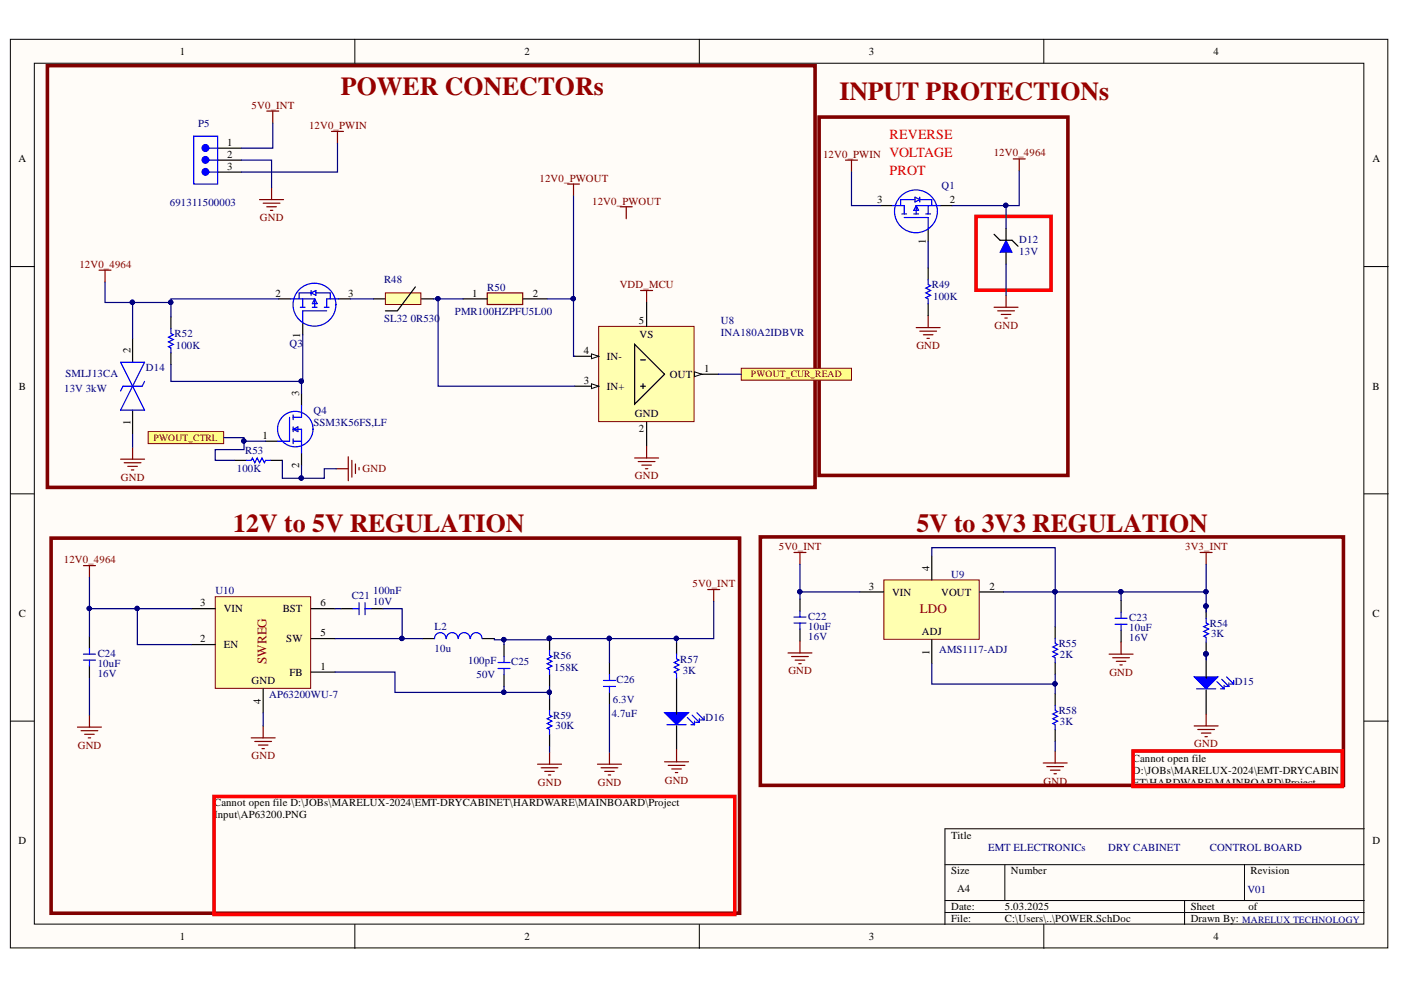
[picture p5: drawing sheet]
<svg xmlns="http://www.w3.org/2000/svg" width="297mm" height="210mm" viewBox="0 0 297 210" stroke-linecap="round" stroke-linejoin="round" font-family="sans-serif">
<defs><g id="words">
<g font-size="5.5" fill="#980000">
<text x="72.3" y="20.1">POWER CONECTORs</text>
<text x="178" y="21.1">INPUT PROTECTIONs</text>
<text x="49.5" y="112.9">12V to 5V REGULATION</text>
<text x="194.3" y="112.9">5V to 3V3 REGULATION</text>
</g>
<g font-size="3" fill="#f00">
<text x="188.6" y="29.5">REVERSE</text>
<text x="188.6" y="33.3">VOLTAGE</text>
<text x="188.6" y="37.1">PROT</text>
</g>
<g font-size="2.8" fill="#980000">
<text x="195" y="130">LDO</text>
<text x="56.5" y="140.7" transform="rotate(-90 56.5 140.7)">SWREG</text>
</g>
<g font-size="2.3">
<text x="38.1" y="11.6">1</text>
<text x="111.2" y="11.6">2</text>
<text x="184.2" y="11.6">3</text>
<text x="257.3" y="11.6">4</text>
<text x="3.9" y="34.4">A</text>
<text x="48.2" y="30.9">1</text>
<text x="48.2" y="33.4">2</text>
<text x="48.2" y="36">3</text>
<text x="291" y="34.4">A</text>
<text x="186" y="43.1">3</text>
<text x="201.4" y="43.1">2</text>
<text x="196.3" y="51.8" transform="rotate(-90 196.3 51.8)">1</text>
<text x="58.4" y="62.9">2</text>
<text x="73.8" y="62.9">3</text>
<text x="100.1" y="62.9">1</text>
<text x="113" y="62.9">2</text>
<text x="63.7" y="71.6" transform="rotate(-90 63.7 71.6)">1</text>
<text x="135.4" y="68.7">5</text>
<text x="135.6" y="71.8">VS</text>
<text x="27.6" y="74.8" transform="rotate(-90 27.6 74.8)">2</text>
<text x="123.8" y="75">4</text>
<text x="128.7" y="76.3">IN-</text>
<text x="4" y="82.6">B</text>
<text x="63.4" y="83.9" transform="rotate(-90 63.4 83.9)">3</text>
<text x="123.8" y="81.4">3</text>
<text x="128.7" y="82.6">IN+</text>
<text x="142" y="80.1">OUT</text>
<text x="149.3" y="78.8">1</text>
<text x="291" y="82.6">B</text>
<text x="134.6" y="88.5">GND</text>
<text x="27.6" y="90.2" transform="rotate(-90 27.6 90.2)">1</text>
<text x="55.6" y="93">1</text>
<text x="135.4" y="91.5">2</text>
<text x="63.4" y="99.3" transform="rotate(-90 63.4 99.3)">2</text>
<text x="184.2" y="125">3</text>
<text x="197.1" y="121" transform="rotate(-90 197.1 121)">4</text>
<text x="209.8" y="125">2</text>
<text x="4" y="130.8">C</text>
<text x="42.4" y="128.6">3</text>
<text x="47.4" y="129.8">VIN</text>
<text x="59.9" y="129.8">BST</text>
<text x="68" y="128.6">6</text>
<text x="189.1" y="126.3">VIN</text>
<text x="199.5" y="126.3">VOUT</text>
<text x="291" y="130.8">C</text>
<text x="42.4" y="136.2">2</text>
<text x="47.4" y="137.4">EN</text>
<text x="60.7" y="136.2">SW</text>
<text x="68" y="134.9">5</text>
<text x="195.5" y="134.6">ADJ</text>
<text x="61.4" y="143.3">FB</text>
<text x="68" y="142">1</text>
<text x="197.1" y="138.9" transform="rotate(-90 197.1 138.9)">1</text>
<text x="53.3" y="145">GND</text>
<text x="55.3" y="149.2" transform="rotate(-90 55.3 149.2)">4</text>
<text x="240.2" y="161.6">Cannot open file</text>
<text x="240.2" y="164.1">D:\JOBs\MARELUX-2024\EMT-DRYCABIN</text>
<text x="240.2" y="166.6">ET\HARDWARE\MAINBOARD\Project</text>
<text x="45.4" y="170.9">Cannot open file D:\JOBs\MARELUX-2024\EMT-DRYCABINET\HARDWARE\MAINBOARD\Project</text>
<text x="45.4" y="173.5">Input\AP63200.PNG</text>
<text x="3.9" y="179">D</text>
<text x="201.6" y="177.8">Title</text>
<text x="291" y="179">D</text>
<text x="201.6" y="185.4">Size</text>
<text x="214.3" y="185.4">Number</text>
<text x="265.1" y="185.4">Revision</text>
<text x="202.9" y="189.2">A4</text>
<text x="201.6" y="193">Date:</text>
<text x="201.6" y="195.5">File:</text>
<text x="213.1" y="193">5.03.2025</text>
<text x="213.1" y="195.5">C:\Users\..\POWER.SchDoc</text>
<text x="252.5" y="193">Sheet</text>
<text x="252.5" y="195.5">Drawn By:</text>
<text x="264.7" y="193">of</text>
<text x="38.1" y="199.3">1</text>
<text x="111.2" y="199.3">2</text>
<text x="184.2" y="199.3">3</text>
<text x="257.3" y="199.3">4</text>
</g>
<g font-size="2.3" fill="#800000">
<text x="53.3" y="23">5V0_INT</text>
<text x="65.5" y="27.3">12V0_PWIN</text>
<text x="174.5" y="33.4">12V0_PWIN</text>
<text x="210.7" y="33.2">12V0_4964</text>
<text x="114.4" y="38.5">12V0_PWOUT</text>
<text x="55.1" y="46.9">GND</text>
<text x="125.6" y="43.4">12V0_PWOUT</text>
<text x="16.8" y="56.8">12V0_4964</text>
<text x="131.4" y="61.1">VDD_MCU</text>
<text x="210.9" y="69.7">GND</text>
<text x="194.3" y="74">GND</text>
<text x="25.6" y="101.9">GND</text>
<text x="76.9" y="100.1">GND</text>
<text x="134.6" y="101.6">GND</text>
<text x="13.5" y="119.4">12V0_4964</text>
<text x="165.1" y="116.7">5V0_INT</text>
<text x="251.3" y="116.7">3V3_INT</text>
<text x="146.9" y="124.5">5V0_INT</text>
<text x="167.1" y="143">GND</text>
<text x="235.2" y="143.3">GND</text>
<text x="16.5" y="158.7">GND</text>
<text x="53.3" y="161">GND</text>
<text x="253.2" y="158.5">GND</text>
<text x="114.1" y="166.6">GND</text>
<text x="126.7" y="166.6">GND</text>
<text x="140.9" y="166.1">GND</text>
<text x="221.3" y="166.4">GND</text>
</g>
<g font-size="2.3" fill="#000080">
<text x="42" y="26.8">P5</text>
<text x="199.6" y="40">Q1</text>
<text x="36" y="43.6">691311500003</text>
<text x="216.1" y="51.5">D12</text>
<text x="216.1" y="54">13V</text>
<text x="81.4" y="60.1">R48</text>
<text x="103.3" y="61.6">R50</text>
<text x="197.6" y="61.1">R49</text>
<text x="197.8" y="63.6">100K</text>
<text x="37" y="71.5">R52</text>
<text x="81.4" y="68.2">SL32</text>
<text x="87.1" y="68.2">0R530</text>
<text x="96.5" y="66.7">PMR100HZPFU5L00</text>
<text x="152.9" y="68.7">U8</text>
<text x="152.9" y="71.2">INA180A2IDBVR</text>
<text x="37.3" y="74">100K</text>
<text x="61.4" y="73.5">Q3</text>
<text x="13.6" y="83.1">13V 3kW</text>
<text x="13.9" y="79.9">SMLJ13CA</text>
<text x="30.9" y="78.6">D14</text>
<text x="66.5" y="87.7">Q4</text>
<text x="66.5" y="90.2">SSM3K56FS,LF</text>
<text x="50.2" y="100.1">100K</text>
<text x="52" y="96.3">R53</text>
<text x="201.6" y="122.5">U9</text>
<text x="45.7" y="126">U10</text>
<text x="74.6" y="127">C21</text>
<text x="79.1" y="126">100nF</text>
<text x="79.1" y="128.3">10V</text>
<text x="171.4" y="131.4">C22</text>
<text x="239.4" y="131.6">C23</text>
<text x="92.2" y="133.6">L2</text>
<text x="171.4" y="133.6">10uF</text>
<text x="171.4" y="135.7">16V</text>
<text x="224.5" y="137.2">R55</text>
<text x="239.4" y="133.9">10uF</text>
<text x="239.4" y="135.9">16V</text>
<text x="256.5" y="132.9">R54</text>
<text x="256.8" y="135.2">3K</text>
<text x="20.7" y="141.5">10uF</text>
<text x="20.7" y="143.5">16V</text>
<text x="20.7" y="139.2">C24</text>
<text x="92.2" y="138.2">10u</text>
<text x="99.3" y="140.7">100pF</text>
<text x="101" y="143.8">50V</text>
<text x="108.4" y="141">C25</text>
<text x="117.3" y="139.7">R56</text>
<text x="117.5" y="142.2">158K</text>
<text x="144.2" y="140.5">R57</text>
<text x="144.7" y="143">3K</text>
<text x="199.1" y="138.4">AMS1117-ADJ</text>
<text x="224.7" y="139.5">2K</text>
<text x="57.1" y="148.1">AP63200WU-7</text>
<text x="129.9" y="149.1">6.3V</text>
<text x="130.7" y="144.8">C26</text>
<text x="261.8" y="145.3">D15</text>
<text x="117.3" y="152.4">R59</text>
<text x="117.8" y="154.7">30K</text>
<text x="129.7" y="152.1">4.7uF</text>
<text x="149.6" y="152.9">D16</text>
<text x="224.5" y="151.4">R58</text>
<text x="224.7" y="153.6">3K</text>
<text x="209.5" y="180.4">EMT ELECTRONICs</text>
<text x="235" y="180.4">DRY CABINET</text>
<text x="256.5" y="180.4">CONTROL BOARD</text>
<text x="264.5" y="189.3">V01</text>
</g>
<g font-size="2" fill="#800000">
<text x="159.2" y="80">PWOUT_CUR_READ</text>
<text x="32.6" y="93.4">PWOUT_CTRL</text>
</g>
<text font-size="2" fill="#000080" x="263.4" y="195.6">MARELUX TECHNOLOGY</text>
</g></defs>
<g fill="#fffcf8" stroke="#000" stroke-width=".21">
<path d="M2.2 8.3h292v192.7h-292z"/>
<path d="M7.3 13.4h281.9v182.5h-281.9z"/>
</g>
<g fill="none" stroke="#000" stroke-width=".21">
<path d="M75.2 8.3v5.1M148.3 8.3v5.1M221.3 8.3v5.1M2.2 56.5h5.1M289.3 56.5h5M2.2 104.7h5.1M289.3 104.7h5M2.2 152.9h5.1M289.3 152.9h5M289.3 175.7h-89v20.3M75.2 196v5.1M148.3 196v5.1"/>
<path d="M200.3 183.3h89M200.3 190.9h89M200.3 193.5h89M213 183.3v7.6M221.3 196v5.1M251.2 190.9v5.1M263.9 183.3v7.6"/>
</g>
<path d="M45.6 126.5h20.3v19.4h-20.3z" fill="#ffffb0" stroke="#800000" stroke-width=".21"/>
<path d="M19 134.9v2.5M40.6 136.7h5M40.6 129.1h5M66 129.1h5M66 135.4h5M89.6 135.4h2.5M102.3 135.4h2.5M19 141.2v2.6M55.8 146v5.1M66 142.5h5" fill="none" stroke="#000" stroke-width=".25"/>
<path d="M17.7 140h2.5M17.7 138.7h2.5M19 137.4v1.3M19 140v1.2M94.6 135.4a1.22 1.22 0 0 0-1.3-1.3 1.22 1.22 0 0 0-1.2 1.3M97.1 135.4a1.23 1.23 0 0 0-1.2-1.3 1.23 1.23 0 0 0-1.3 1.3M97.2 135.3a1.23 1.23 0 0 1 1.3-1.2 1.23 1.23 0 0 1 1.1 1.3M102.2 135.4a1.22 1.22 0 0 0-1.2-1.3 1.22 1.22 0 0 0-1.3 1.3" fill="none" stroke="#00f" stroke-width=".25"/>
<g fill="none" stroke="#800000" stroke-width=".25">
<path d="M150 125h2.6M151.3 125v2.5M16.4 154.2h5.1M17.2 154.9h3.5M17.9 155.7h2.1M18.7 156.4h.5M19 151.6v2.6M53.3 156.4h5M54 157.2h3.6M54.8 158h2M55.5 158.7h.6M55.8 153.9v2.5"/>
<path d="M116.5 159.5v2.5M129.2 159.5v2.5M114 162h5.1M114.7 162.8h3.6M115.5 163.5h2M116.3 164.3h.5M126.7 162h5.1M127.4 162.8h3.6M128.2 163.5h2M129 164.3h.5"/>
</g>
<path d="M10.8 114.1h146v79.5h-146z" fill="none" stroke="#800000" stroke-width=".76"/>
<path d="M187.4 123h20.2v12.5h-20.2z" fill="#ffffb0" stroke="#800000" stroke-width=".21"/>
<path d="M197.6 117.9v5.1M169.6 127v2.6M169.6 133.4v2.5M182.3 125.5h5.1M197.6 135.7v5M207.7 125.5h5.1M237.7 127.3v2.5M237.7 133.6v2.6" fill="none" stroke="#000" stroke-width=".25"/>
<path d="M168.3 132.1h2.6M168.3 130.8h2.6M169.6 129.6v1.2M169.6 132.1v1.3M236.4 132.4h2.6M236.4 131.1h2.6M237.7 129.8v1.3M237.7 132.4v1.2" fill="none" stroke="#00f" stroke-width=".25"/>
<g fill="none" stroke="#800000" stroke-width=".25">
<path d="M168.3 117.1h2.6M169.6 117.1v2.6M167.1 138.4h5M167.8 139.2h3.6M168.6 140h2M169.6 135.9v2.5M235.2 138.7h5M235.9 139.5h3.6M237.7 136.2v2.5M169.4 140.7h.5M223.7 159.2v2.6M236.7 140.2h2"/>
<path d="M237.4 141h.5M221.2 161.8h5.1M221.9 162.5h3.6M222.7 163.3h2M223.5 164.1h.5"/>
</g>
<path d="M161.2 113.8h123.6v52.7h-123.6z" fill="none" stroke="#800000" stroke-width=".76"/>
<path d="M240.2 159.2h44.4v7.5h-44.4zM45.4 168.9h110.4v25h-110.4z" fill="none" stroke="#f00" stroke-width=".76"/>
<path d="M140.9 151.1h5.1l-2.6 2.6z" fill="#00f"/>
<path d="M140.9 151.1h5.1l-2.6 2.6z" fill="none" stroke="#00f" stroke-width=".21"/>
<path d="M141.4 153.7h4.1M145.7 152.1l1.6 1.6M146.5 153.7h.8M146.7 151.6l1.6 1.5M147.3 152.9v.8M147.5 153.1h.8M147.8 151.1l1.5 1.5M148.3 152.4v.7M148.5 152.6h.8M149.3 151.9v.7" fill="none" stroke="#00f" stroke-width=".25"/>
<path d="M143.4 146.3v5.1M143.4 153.9v5.1" fill="none" stroke="#000" stroke-width=".25"/>
<path d="M143.4 159v2.5M140.9 161.5h5.1M141.7 162.3h3.5M142.4 163h2.1M143.2 163.8h.5" fill="none" stroke="#800000" stroke-width=".25"/>
<path d="M253.2 143.5h5.1l-2.6 2.5z" fill="#00f"/>
<path d="M253.2 143.5h5.1l-2.6 2.5z" fill="none" stroke="#00f" stroke-width=".21"/>
<g fill="none" stroke="#00f" stroke-width=".25">
<path d="M189.2 43.6h2.5v1.8M191.2 45.4h1M191.7 46.1h5.1v2.6M193.7 45.4h1.1M194 42.3h-3.1v1.3M194 41.8l1 .5-1 .5zM194.3 43.6h5M194.3 43.6v1.8M194.3 43.6l.5 1h-1.1zM195 42.3h2.6v1.3M195 41.8v1M196.3 45.4h1"/>
<path d="M196.8 43.6v1.8M253.7 146h4.1M258 144.5l1.5 1.5M258.8 146h.7M259 144l1.6 1.5M259.5 145.3v.7M259.8 145.5h.8M260 143.5l1.6 1.5M260.6 144.8v.7M260.8 145h.8M261.6 144.3v.7"/>
<circle cx="194.2" cy="44.8" r="4.5"/>
</g>
<path d="M186.6 43.6h2.6M196.8 48.7v2.5M199.3 43.6h2.6M255.7 138.7v5.1M255.7 146.3v5.1" fill="none" stroke="#000" stroke-width=".25"/>
<circle cx="255.7" cy="138.6" r=".46" fill="#000080" stroke="#000080" stroke-width=".21"/>
<g fill="none" stroke="#800000" stroke-width=".25">
<path d="M57.6 39.8v2.5M70.3 27.9h2.5M71.6 27.9v2.5M179.3 34h2.5M180.5 34v2.5M214.8 33.7h2.6M216.1 33.7v2.5M55 42.3h5.1M55.8 43.1h3.6M56.6 43.8h2M57.3 44.6h.5M194.3 69.5h5"/>
<path d="M195 70.2h3.6M195.8 71h2M196.5 71.7h.5M196.8 66.9v2.6M254.5 117.1h2.5M255.7 117.1v2.6M253.2 153.9h5.1M253.9 154.7h3.6M254.7 155.4h2M255.5 156.2h.5M255.7 151.4v2.5"/>
</g>
<path d="M10 13.9h162.8v89.4h-162.8z" fill="none" stroke="#800000" stroke-width=".76"/>
<path d="M213.3 50.9l1.3 2.6h-2.6z" fill="#00f"/>
<path d="M213.3 50.9l1.3 2.6h-2.6z" fill="none" stroke="#00f" stroke-width=".21"/>
<path d="M210.8 49.7l1.2 1.2h2.6l1.2 1.3M213.3 48.4v2.5M213.3 53.5v2.5M28.1 71.7v5.1M79.2 63.4h2.5M89.3 63.4h2.6M28.1 87v5" fill="none" stroke="#000" stroke-width=".25"/>
<path d="M210.8 65.1h5M211.5 65.9h3.6M212.3 66.7h2M213 67.4h.6M213.3 62.6v2.5M25.6 97.4h5.1M26.3 98.1h3.6M27.1 98.9h2M27.9 99.6h.5M28.1 94.8v2.6M17.7 119.9h2.5M19 119.9v2.6" fill="none" stroke="#800000" stroke-width=".25"/>
<path d="M207 45.9h15.9v15.6h-15.9z" fill="none" stroke="#f00" stroke-width=".76"/>
<path d="M173.7 24.8h52.7v76h-52.7z" fill="none" stroke="#800000" stroke-width=".76"/>
<path d="M25.6 76.8l5.1 10.2h-5.1l5.1-10.2zM30.7 80.9l-.6 1h-4l-.5 1" fill="none" stroke="#00f" stroke-width=".25"/>
<path d="M81.7 62.1h7.5v2.5h-7.5z" fill="#ffffb0" stroke="#800000" stroke-width=".21"/>
<path d="M88.1 60.8l-3.8 5.1h-2.6" fill="none" stroke="#000" stroke-width=".25"/>
<path d="M120.3 39h2.6M121.6 39v2.6M135.8 61.6h2.6M137.1 61.6v2.5M134.6 97.1h5M135.3 97.9h3.6M136.1 98.6h2M136.8 99.4h.5M137.1 94.6v2.5" fill="none" stroke="#800000" stroke-width=".25"/>
<path d="M103.3 62.1h7.5v2.5h-7.5z" fill="#ffffb0" stroke="#800000" stroke-width=".25"/>
<path d="M59.1 63.4h2.5M64.2 68.4v2.6M71.8 63.4h2.5M98.2 63.4h5.1M110.9 63.4h5.1" fill="none" stroke="#000" stroke-width=".25"/>
<g fill="none" stroke="#00f" stroke-width=".25">
<path d="M61.6 63.4h5.1M63.7 65.1h1M64.2 63.4v1.7M66 62.1h-2.6v1.3M66 62.1l1-.5v1zM66 61.6v1M66.2 65.1h1M66.7 63.4v1.7M66.7 63.4l.5 1h-1zM67 62.1h3v1.3M68.8 65.1h1M69.3 65.9h-5.1v2.5"/>
<path d="M71.8 63.4h-2.5v1.7"/>
<circle cx="66.7" cy="64.6" r="4.6"/>
</g>
<path d="M71.3 99.4h2.5M73.8 96.8v5.1M74.6 97.6v3.6M75.4 98.4v2M76.1 99.1v.5" fill="none" stroke="#800000" stroke-width=".25"/>
<g fill="#ffff80" stroke="#800000" stroke-width=".21">
<path d="M31.4 91.5h16v2.6h-16z" fill-rule="evenodd"/>
<path d="M157.2 78.1h23.3v2.5h-23.3z" fill-rule="evenodd"/>
</g>
<g fill="none" stroke="#00f" stroke-width=".25">
<path d="M196.8 59.3v1l.5 .3-1 .5 1 .5-1 .5 1 .5-1 .5 .5 .3v1M36.2 69.7v1l.5 .3-1 .5 1 .5-1 .5 1 .5-1 .5 .5 .3v1M52.2 97.6h1.1l.2-.5 .5 1 .5-1 .5 1 .5-1 .6 1 .2-.5h1M74.9 129.1h1.2M76.1 127.8v2.5M77.4 127.8v2.5M77.4 129.1h1.3M106.9 139.2v1.3M116.5 137.9v1l.5 .3-1 .5 1 .5-1 .5 1 .5-1 .5 .5 .3v1M143.4 138.7v1l.6 .3-1.1 .5 1.1 .5-1.1 .5 1.1 .5-1.1 .5 .5 .3v1M223.7 135.4v1l.5 .3-1 .5 1 .5-1 .5 1 .5-1 .5 .5 .3v1M255.7 131.1v1l.5 .3-1 .5 1 .5-1 .5 1 .5-1 .5 .5 .2v1.1"/>
<path d="M105.6 141.7h2.5M105.6 140.5h2.5M106.9 141.7v1.3M116.5 150.6v1l.5 .3-1 .5 1 .5-1 .5 1 .5-1 .5 .5 .3v1M127.9 145.5h2.6M127.9 144.3h2.6M129.2 143v1.3M129.2 145.5v1.3M223.7 149.6v1l.5 .3-1 .5 1 .5-1 .5 1 .5-1 .5 .5 .3v1"/>
</g>
<g fill="none" stroke="#000" stroke-width=".25">
<path d="M196.8 56.8v2.5M36.2 67.2v2.5M36.2 74.8v2.5M196.8 64.4v2.5M49.7 97.6h2.5M57.3 97.6h2.6M72.3 129.1h2.6M78.7 129.1h2.5M106.9 136.7v2.5M116.5 135.4v2.5M143.4 136.2v2.5M223.7 132.9v2.5"/>
<path d="M255.7 128.5v2.6M255.7 136.2v2.5M106.9 143v2.5M116.5 143v2.5M116.5 148.1v2.5M116.5 155.7v2.5M129.2 140.5v2.5M129.2 146.8v2.5M143.4 143.8v2.5M223.7 140.5v2.5M223.7 147.1v2.5M223.7 154.7v2.5"/>
</g>
<g fill="#000080" stroke="#000080" stroke-width=".21">
<circle cx="255.7" cy="128.5" r=".46"/>
<circle cx="255.7" cy="138.6" r=".46"/>
<circle cx="116.5" cy="135.4" r=".46"/>
</g>
<path d="M126.9 69.2h20.3v20.2h-20.3z" fill="#ffffb0" stroke="#800000" stroke-width=".21"/>
<path d="M121.9 75.5h5M134.6 73l6.3 6.3-6.3 6.4zM135.8 76.3h1M135.8 81.9h1M136.3 81.4v1" fill="none" stroke="#000" stroke-width=".25"/>
<path d="M125.4 75l1.5 .5-1.5 .6z" fill="#fffcf8"/>
<path d="M125.4 75l1.5 .5-1.5 .6z" fill="none" stroke="#000" stroke-width=".21"/>
<path d="M121.9 81.9h5" fill="none" stroke="#000" stroke-width=".25"/>
<path d="M125.4 81.4l1.5 .5-1.5 .5z" fill="#fffcf8"/>
<path d="M125.4 81.4l1.5 .5-1.5 .5z" fill="none" stroke="#000" stroke-width=".21"/>
<path d="M147.3 79.3h5M137.1 89.5v5.1" fill="none" stroke="#000" stroke-width=".25"/>
<path d="M147.3 78.8l1.5 .5-1.5 .6z" fill="#fffcf8"/>
<path d="M147.3 78.8l1.5 .5-1.5 .6z" fill="none" stroke="#000" stroke-width=".21"/>
<path d="M46.1 31.4h5.1M46.1 34h5.1M46.1 36.5h5.1M137.1 64.1v5.1M56.3 93.6h2.5M63.9 83.4v2.5M63.9 96.1v2.5" fill="none" stroke="#000" stroke-width=".25"/>
<g fill="none" stroke="#00f" stroke-width=".25">
<path d="M41.1 28.9h5v10.1h-5zM44.4 31.4h1.7M44.4 34h1.7M44.4 36.5h1.7M61.4 88.5v5.1h-2.6M62.2 91h1.7v5.1M62.2 93.6h1.7M62.2 88v1M62.2 90.5v1M62.2 93v1.1M62.2 91l1-.5v1zM63.9 85.9v2.6h-1.7"/>
<circle cx="62.6" cy="91" r="3.8"/>
</g>
<path d="M56.6 23.6h2.5M57.8 23.6v2.5M21 57.3h2.5M22.3 57.3v2.5M131.5 43.8h2.5M132.8 43.8v2.6" fill="none" stroke="#800000" stroke-width=".25"/>
<g fill="#00f" stroke="#00f" stroke-width=".25">
<circle cx="43.6" cy="33.9" r=".71"/>
<circle cx="43.6" cy="36.4" r=".71"/>
<circle cx="43.6" cy="31.4" r=".72"/>
</g>
<g fill="none" stroke="#000080" stroke-width=".25">
<path d="M51.2 34h6.4v5.8M57.8 26.1v5.3h-6.6M71.6 30.4v6.1h-20.4M180.5 36.5v7.1h6.1M216.1 36.2v7.4h-2.8v4.8M22.3 59.8v4.3h13.9v3.1M121.6 41.6v33.9h.3M196.8 51.2v5.6M201.9 43.6h11.4M213.3 56v6.6M28.1 64.1v7.6M36.2 77.3v3.6h27.7"/>
<path d="M59.1 63.4h-22.9v.7M64.2 71v9.9h-.3v2.5M74.3 63.4h4.9M91.9 63.4h1M98.2 63.4h-5.3v18.5h29M116 63.4h5.6M152.3 79.3h4.9M28.1 92v2.8M47.4 92.8h4.3v.8h4.6M51.7 93.6v1.7h-6.1v2.3h4.1M59.9 97.6v3.8h4M63.9 98.6v2.8h4.9v-2h2.5"/>
<path d="M169.6 119.7v5.8M197.6 117.9v-1.8h26.1v16.8M255.7 119.7v5.8M19 122.5v6.6M29.1 129.1v7.6h11.5M40.6 129.1h-21.6v5.8M71 135.4h18.6M71 129.1h1.3M81.2 129.1h4.1v6.3M106.9 135.7v1M129.2 135.4v5.1M143.4 135.4v.8"/>
<path d="M151.3 127.5v7.9h-34.8v.3h-11.7v-.3M182.3 125.5h-12.7v1.5M212.8 125.5h24.9v1.8M237.7 125.5h18v4.3M255.7 138.7v1.3M19 143.8v7.8M55.8 151.1v2.8M71 142.5h12.7v4.3h23.2v-1.3M116.5 145.5v1.3h-9.6M116.5 146.8v1.3M116.5 158.2v1.3M129.2 149.3v10.2"/>
<path d="M197.6 140.7v4.3h26.1v2.1M223.7 143v2M223.7 157.2v2"/>
</g>
<g fill="#000080" stroke="#000080" stroke-width=".21">
<circle cx="18.9" cy="129" r=".46"/>
<circle cx="29.1" cy="129" r=".46"/>
<circle cx="106.8" cy="135.6" r=".46"/>
<circle cx="169.6" cy="125.5" r=".46"/>
<circle cx="223.7" cy="125.5" r=".46"/>
<circle cx="237.6" cy="125.5" r=".46"/>
<circle cx="129.2" cy="135.4" r=".46"/>
<circle cx="255.7" cy="125.5" r=".46"/>
<circle cx="255.7" cy="128.5" r=".46"/>
<circle cx="85.2" cy="135.4" r=".47"/>
<circle cx="213.2" cy="43.5" r=".46"/>
<circle cx="28.1" cy="64.1" r=".46"/>
<circle cx="36.2" cy="64.1" r=".46"/>
<circle cx="63.9" cy="80.8" r=".46"/>
<circle cx="106.8" cy="146.8" r=".46"/>
<circle cx="255.7" cy="138.6" r=".46"/>
<circle cx="223.7" cy="145" r=".46"/>
<circle cx="116.5" cy="146.8" r=".46"/>
<circle cx="116.5" cy="135.4" r=".46"/>
<circle cx="143.4" cy="135.4" r=".46"/>
<circle cx="51.7" cy="93.5" r=".46"/>
<circle cx="63.9" cy="101.4" r=".46"/>
<circle cx="92.8" cy="63.3" r=".46"/>
<circle cx="121.5" cy="63.3" r=".46"/>
</g>
<use href="#words"/>
</svg>
